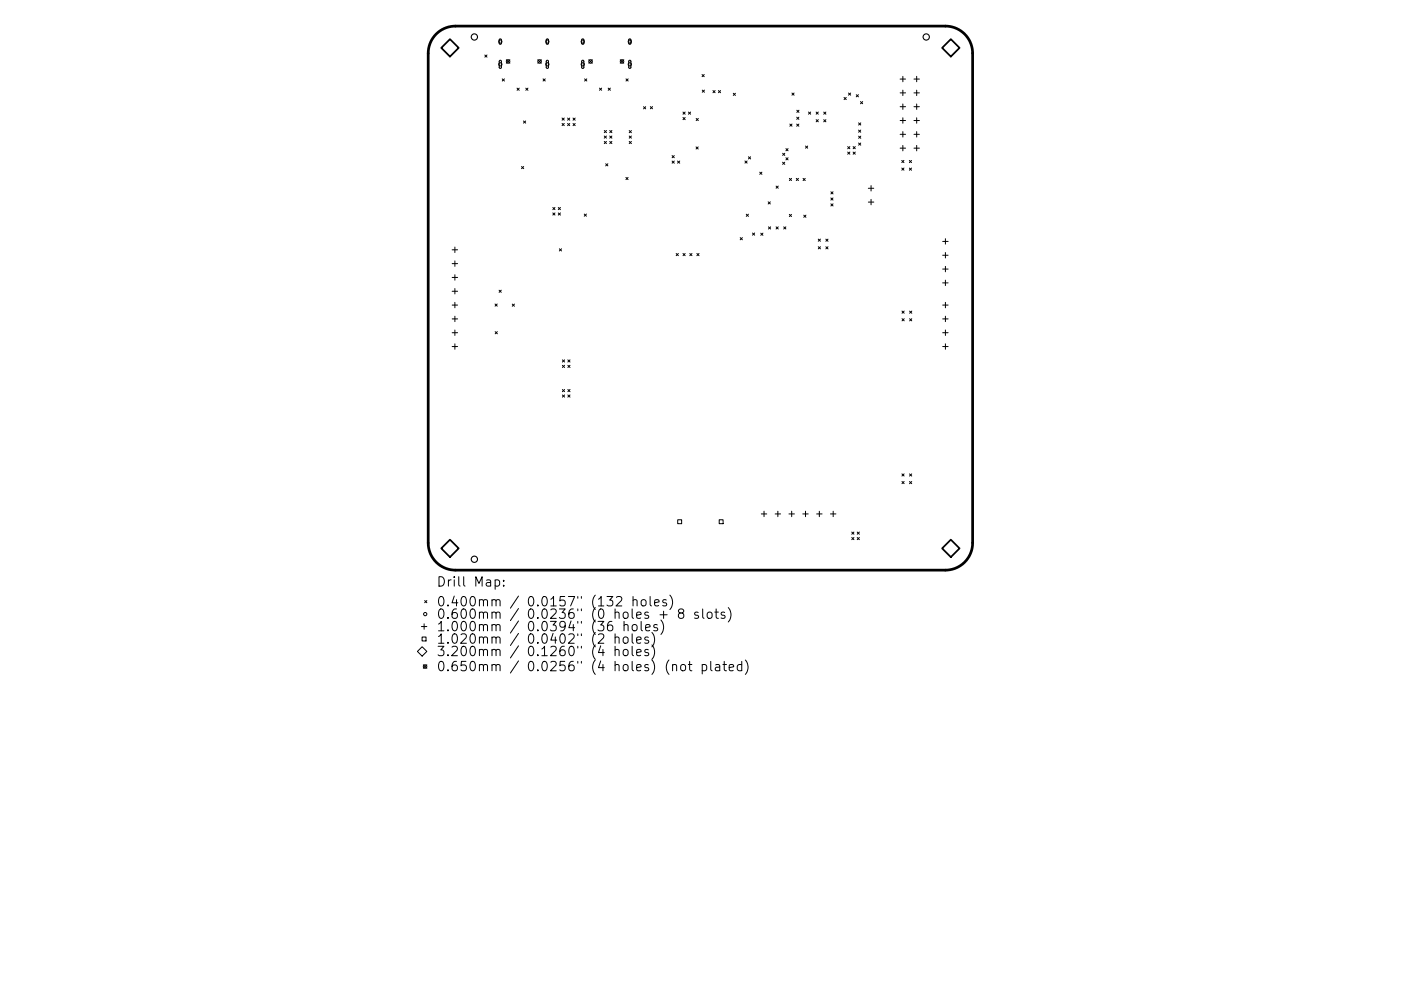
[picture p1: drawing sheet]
<svg xmlns="http://www.w3.org/2000/svg" width="297mm" height="210mm" viewBox="0 0 297 210" stroke-linecap="round" stroke-linejoin="round" font-family="sans-serif">
<defs><g id="words">
<g font-size="2.8">
<text x="92.5" y="124.5">Drill Map:</text>
<text x="92.5" y="128.7">0.400mm / 0.0157&quot; (132 holes)</text>
<text x="92.5" y="131.3">0.600mm / 0.0236&quot; (0 holes + 8 slots)</text>
<text x="92.5" y="133.9">1.000mm / 0.0394&quot; (36 holes)</text>
<text x="92.5" y="136.6">1.020mm / 0.0402&quot; (2 holes)</text>
<text x="92.5" y="139.2">3.200mm / 0.1260&quot; (4 holes)</text>
<text x="92.5" y="142.4">0.650mm / 0.0256&quot; (4 holes) (not plated)</text>
</g>
</g></defs>
<path d="M92.5 7.2a5.8 5.8 0 0 1 4.1-1.7h103.8a5.8 5.8 0 0 1 5.8 5.8v103.9a5.8 5.8 0 0 1-5.8 5.8h-103.8a5.8 5.8 0 0 1-5.8-5.8v-103.9a5.8 5.8 0 0 1 1.7-4.1z" fill="none" stroke="#000" stroke-width=".58"/>
<g fill="none" stroke="#000" stroke-width=".23">
<path d="M105.9 8.3h.2l.2 .1v.8l-.2 .2-.3-.2zM105.9 12.9l.3-.1 .1 .2v1.3l-.2 .2-.3-.2zM115.9 8.3h.2l.2 .1v.8l-.2 .2-.3-.2zM115.9 12.9l.2-.1 .2 .2v1.3l-.2 .2-.3-.2zM123.4 8.3h.2l.2 .1v.8l-.2 .2-.3-.2zM123.4 12.9l.2-.1 .2 .2v1.3l-.2 .2-.3-.2zM133.4 8.3h.2l.2 .1v.8l-.2 .2-.3-.2zM133.4 12.9l.2-.1 .2 .2v1.3l-.2 .2-.3-.2z"/>
<circle cx="100.6" cy="7.8" r=".66"/>
<circle cx="196.4" cy="7.8" r=".66"/>
<circle cx="100.6" cy="118.7" r=".66"/>
</g>
<g fill="none" stroke="#000" stroke-width=".21">
<path d="M102.8 11.7l.5 .4M103.3 11.7l-.5 .4M106.5 16.7l.4 .5M106.9 16.7l-.4 .5M107.4 12.7l.7 .7M108.1 12.7l-.7 .7M109.6 18.7l.5 .5M110.1 18.7l-.5 .5M111.5 18.7l.4 .5M111.9 18.7l-.4 .5M114 12.7l.8 .7M114.8 12.7l-.8 .7"/>
<path d="M115.1 16.7l.5 .5M115.6 16.7l-.5 .5M123.9 16.7l.5 .5M124.4 16.7l-.5 .5M124.8 12.7l.8 .7M125.6 12.7l-.8 .7M127.1 18.7l.5 .5M127.6 18.7l-.5 .5M129 18.7l.4 .5M129.4 18.7l-.4 .5M131.5 12.7l.8 .7M132.3 12.7l-.8 .7"/>
<path d="M132.7 16.7l.5 .5M133.2 16.7l-.5 .5M148.8 15.8l.5 .5M148.9 19.1l.5 .5M149.3 15.8l-.5 .5M149.4 19.1l-.5 .5M151.2 19.2l.4 .5M151.6 19.2l-.4 .5M152.3 19.2l.5 .5M152.8 19.2l-.5 .5M155.5 19.8l.4 .4M155.9 19.8l-.4 .4"/>
<path d="M167.9 19.7l.5 .5M168.4 19.7l-.5 .5M179.9 19.7l.5 .5M180.4 19.7l-.5 .5M190.8 16.8h1.2M190.8 19.7h1.2M191.4 16.2v1.2M191.4 19.1v1.2M193.8 16.8h1.1M193.8 19.7h1.1M194.4 16.2v1.2M194.4 19.1v1.2"/>
<path d="M110.6 35.3l.4 .5M111 25.7l.5 .4M111 35.3l-.4 .5M111.5 25.7l-.5 .4M119.2 25l.4 .5M119.2 26.2l.4 .5M119.6 25l-.4 .5M119.6 26.2l-.4 .5M120.3 26.2l.5 .5M120.3 25l.5 .5M120.8 25l-.5 .5M120.8 26.2l-.5 .5"/>
<path d="M121.5 25l.5 .5M121.5 26.2l.5 .5M122 25l-.5 .5M122 26.2l-.5 .5M128.1 28.9l.5 .4M128.1 30l.5 .5M128.1 27.7l.5 .4M128.4 34.7l.5 .5M128.6 28.9l-.5 .4M128.6 30l-.5 .5M128.6 27.7l-.5 .4M128.9 34.7l-.5 .5"/>
<path d="M129.3 30l.4 .5M129.3 28.9l.4 .4M129.3 27.7l.4 .4M129.7 28.9l-.4 .4M129.7 30l-.4 .5M129.7 27.7l-.4 .4M132.7 37.6l.5 .5M133.2 37.6l-.5 .5M133.4 27.7l.5 .5M133.4 28.9l.5 .4M133.4 30l.5 .5M133.9 27.7l-.5 .5"/>
<path d="M133.9 28.9l-.5 .4M133.9 30l-.5 .5M136.4 22.6l.5 .5M136.9 22.6l-.5 .5M137.9 22.6l.4 .5M138.3 22.6l-.4 .5M142.5 33l.5 .5M142.5 34.2l.5 .4M143 33l-.5 .5M143 34.2l-.5 .4M143.7 34.2l.4 .4M144.1 34.2l-.4 .4"/>
<path d="M144.8 23.8l.5 .4M144.8 24.9l.5 .5M145.3 23.8l-.5 .4M145.3 24.9l-.5 .5M146 23.8l.4 .4M146.4 23.8l-.4 .4M147.6 31.2l.4 .4M147.6 25.1l.5 .5M148 31.2l-.4 .4M148.1 25.1l-.5 .5M157.9 34.1l.5 .5M158.4 34.1l-.5 .5"/>
<path d="M158.7 33.3l.4 .4M159.1 33.3l-.4 .4M161.1 36.5l.4 .5M161.5 36.5l-.4 .5M164.5 39.5l.5 .4M165 39.5l-.5 .4M165.9 34.4l.5 .5M165.9 32.5l.5 .5M166.4 34.4l-.5 .5M166.4 32.5l-.5 .5M166.6 31.5l.5 .5M166.6 33.5l.5 .4"/>
<path d="M167.1 31.5l-.5 .5M167.1 33.5l-.5 .4M167.4 37.8l.4 .5M167.5 26.3l.4 .5M167.8 37.8l-.4 .5M167.9 26.3l-.4 .5M168.8 37.8l.5 .5M168.9 26.3l.5 .5M168.9 24.9l.5 .4M168.9 23.4l.5 .4M169.3 37.8l-.5 .5M169.4 26.3l-.5 .5"/>
<path d="M169.4 24.9l-.5 .4M169.4 23.4l-.5 .4M170.3 37.9l.4 .4M170.7 37.9l-.4 .4M170.8 31l.4 .4M171.2 31l-.4 .4M171.4 23.8l.5 .4M171.9 23.8l-.5 .4M173 23.8l.5 .4M173 25.4l.5 .4M173.5 23.8l-.5 .4M173.5 25.4l-.5 .4"/>
<path d="M174.6 23.8l.5 .4M174.6 25.4l.5 .5M175.1 25.4l-.5 .5M175.1 23.8l-.5 .4M179 20.7l.4 .4M179.4 20.7l-.4 .4M179.7 31.1l.5 .5M179.7 32.3l.5 .4M180.2 31.1l-.5 .5M180.2 32.3l-.5 .4M180.9 32.3l.4 .4M180.9 31.1l.4 .5"/>
<path d="M181.3 31.1l-.4 .5M181.3 32.3l-.4 .4M181.5 20.1l.5 .4M182 20.1l-.5 .4M182 27.6l.5 .5M182 26.1l.5 .4M182 30.3l.5 .5M182 28.9l.5 .4M182.4 21.6l.5 .4M182.5 27.6l-.5 .5M182.5 26.1l-.5 .4M182.5 30.3l-.5 .5"/>
<path d="M182.5 28.9l-.5 .4M182.9 21.6l-.5 .4M184.1 39.9h1.2M184.7 39.4v1.1M190.8 22.6h1.2M190.8 25.6h1.2M190.8 28.5h1.2M190.8 31.4h1.2M191.2 34l.5 .5M191.2 35.7l.5 .4M191.4 22.1v1.1M191.4 25v1.1"/>
<path d="M191.4 27.9v1.2M191.4 30.9v1.1M191.7 34l-.5 .5M191.7 35.7l-.5 .4M192.8 35.7l.5 .4M192.8 34l.5 .5M193.3 34l-.5 .5M193.3 35.7l-.5 .4M193.8 22.6h1.1M193.8 25.6h1.1M193.8 28.5h1.1M193.8 31.4h1.1"/>
<path d="M194.4 22.1v1.1M194.4 25v1.1M194.4 27.9v1.2M194.4 30.9v1.1M95.9 53h1.1M95.9 55.9h1.1M95.9 58.9h1.1M96.4 52.4v1.2M96.4 55.4v1.1M96.4 58.3v1.1M117.2 44l.5 .5M117.2 45.2l.5 .4"/>
<path d="M117.7 44l-.5 .5M117.7 45.2l-.5 .4M118.4 45.2l.4 .4M118.4 44l.4 .5M118.6 52.8l.5 .4M118.8 44l-.4 .5M118.8 45.2l-.4 .4M119.1 52.8l-.5 .4M123.9 45.4l.4 .5M124.3 45.4l-.4 .5M143.4 53.8l.4 .4M143.8 53.8l-.4 .4"/>
<path d="M144.8 53.8l.5 .4M145.3 53.8l-.5 .4M146.3 53.8l.4 .4M146.7 53.8l-.4 .4M147.8 53.8l.4 .4M148.2 53.8l-.4 .4M156.9 50.4l.5 .5M157.4 50.4l-.5 .5M158.2 45.4l.5 .5M158.7 45.4l-.5 .5M159.5 49.4l.5 .5M160 49.4l-.5 .5"/>
<path d="M161.3 49.5l.5 .4M161.8 49.5l-.5 .4M162.9 42.8l.4 .5M162.9 48.1l.5 .5M163.3 42.8l-.4 .5M163.4 48.1l-.5 .5M164.5 48.1l.5 .5M165 48.1l-.5 .5M166.2 48.1l.4 .5M166.6 48.1l-.4 .5M167.4 45.5l.4 .4M167.8 45.5l-.4 .4"/>
<path d="M170.4 45.6l.5 .5M170.9 45.6l-.5 .5M173.5 50.7l.4 .5M173.5 52.3l.5 .5M173.9 50.7l-.4 .5M174 52.3l-.5 .5M175.1 52.3l.5 .5M175.1 50.7l.5 .5M175.6 50.7l-.5 .5M175.6 52.3l-.5 .5M176.2 42l.4 .5M176.2 40.7l.4 .5"/>
<path d="M176.2 43.2l.4 .5M176.6 42l-.4 .5M176.6 40.7l-.4 .5M176.6 43.2l-.4 .5M184.1 42.9h1.2M184.7 42.3v1.2M199.9 51.2h1.1M199.9 54.2h1.1M199.9 57.1h1.1M200.4 50.6v1.2M200.4 53.6v1.1M200.4 56.5v1.2"/>
<path d="M200.4 59.4v1.2M95.9 61.8h1.1M95.9 64.7h1.1M95.9 67.7h1.1M95.9 70.6h1.1M95.9 73.5h1.1M96.4 61.2v1.2M96.4 64.2v1.1M96.4 67.1v1.1M96.4 70v1.2M96.4 72.9v1.2M105 64.5l.4 .5"/>
<path d="M105 70.4l.4 .4M105.4 64.5l-.4 .5M105.4 70.4l-.4 .4M105.8 61.6l.5 .4M106.3 61.6l-.5 .4M108.6 64.5l.5 .5M109.1 64.5l-.5 .5M119.2 76.4l.5 .4M119.2 77.5l.5 .5M119.7 76.4l-.5 .4M119.7 77.5l-.5 .5M120.4 77.5l.5 .5"/>
<path d="M120.4 76.4l.5 .4M120.9 76.4l-.5 .4M120.9 77.5l-.5 .5M191.2 66l.5 .5M191.2 67.6l.5 .5M191.7 66l-.5 .5M191.7 67.6l-.5 .5M192.9 67.6l.4 .5M192.9 66l.4 .5M193.3 66l-.4 .5M193.3 67.6l-.4 .5M199.9 64.7h1.1"/>
<path d="M199.9 67.7h1.1M199.9 70.6h1.1M199.9 73.5h1.1M199.9 60h1.1M200.4 64.2v1.1M200.4 67.1v1.1M200.4 70v1.2M200.4 72.9v1.2M119.2 82.6l.5 .5M119.2 83.8l.5 .5M119.7 82.6l-.5 .5M119.7 83.8l-.5 .5"/>
<path d="M120.4 83.8l.5 .5M120.4 82.6l.5 .5M120.9 82.6l-.5 .5M120.9 83.8l-.5 .5M143.7 110.3h.8v.8h-.8zM152.5 110.3h.8v.8h-.8zM161.4 109h1.2M162 108.5v1.1M164.3 109h1.2M164.9 108.5v1.1M167.3 109h1.1M167.9 108.5v1.1"/>
<path d="M170.2 109h1.2M170.8 108.5v1.1M173.1 109h1.2M173.7 108.5v1.1M176.1 109h1.1M176.6 108.5v1.1M180.6 112.9l.5 .4M180.6 114l.5 .5M181.1 112.9l-.5 .4M181.1 114l-.5 .5M181.7 114l.5 .5M181.7 112.9l.5 .4"/>
<path d="M182.2 112.9l-.5 .4M182.2 114l-.5 .5M191.2 100.5l.5 .5M191.2 102.2l.5 .4M191.7 100.5l-.5 .5M191.7 102.2l-.5 .4M192.8 102.2l.5 .4M192.8 100.5l.5 .5M193.3 100.5l-.5 .5M193.3 102.2l-.5 .4M88.5 138.2l1-1 1 1-1 1zM89.3 132.9h1.2"/>
<path d="M89.5 135.2h.8v.8h-.8zM89.9 132.4v1.1M90 127.4l.5 .5M90.5 127.4l-.5 .5M105 123.1l.6-.1 .3 .4v.6l-.2 .3h-.7M106.8 124.2v.2M106.8 123.1v.2M129.7 131.8a.79 .79 0 0 0-.9 .9v.8l.2 .2 .6 .1 .2-.2 .1-.6-.2-.3-.5-.1-.4 .4M130.4 135.3a.5 .5 0 0 1 .9 .1v1.1M130.4 138a.5 .5 0 0 1 .9 .1v1M130.4 134.5v2M130.4 137.1v2"/>
<path d="M130.7 126.7l.3-.1h.5l.2 .1 .1 .4-.1 .3-1.1 1.2h1.2M132.2 135.3a.54 .54 0 0 1 .6-.2 .54 .54 0 0 1 .4 .4v.6a.54 .54 0 0 1-.6 .4 .54 .54 0 0 1-.5-.4zM132.2 138a.54 .54 0 0 1 .6-.2 .54 .54 0 0 1 .4 .4v.5a.54 .54 0 0 1-.6 .4 .54 .54 0 0 1-.5-.4zM132.3 132.7a.5 .5 0 0 1 .9 .1v1M132.3 131.8v2M134 134.5v1.7l.3 .3M134 137.1v1.7l.3 .3M134.1 132.7a.54 .54 0 0 1 .6-.2 .54 .54 0 0 1 .4 .4v.6a.54 .54 0 0 1-.5 .4 .54 .54 0 0 1-.6-.4zM134.2 127.4l.3-.2 .5 .1 .1 1.3M134.2 126.6v2M135 135.8l.9-.2-.1-.4-.5-.1-.3 .3 .1 1h.7M135 138.5l.9-.2-.1-.4-.5-.1-.3 .3 .1 .9h.7"/>
<path d="M135.9 131.8v1.8l.3 .2M136 127.4l.3-.2a.54 .54 0 0 1 .7 .4v.6a.54 .54 0 0 1-.5 .4 .54 .54 0 0 1-.6-.4zM136.9 133.2l.9-.2-.1-.4-.5-.1-.3 .3 .1 .9h.7M137.5 135.2l-.5-.1-.3 .3 .1 .3 .7 .2v.5h-.8M137.5 137.9l-.5-.1-.3 .3 .1 .3 .7 .1v.5h-.8M137.8 126.6v1.7l.3 .3M138.2 134.2a2.29 2.29 0 0 1 0 3M138.2 136.8a2.29 2.29 0 0 1 0 3.1M138.8 127.9l.9-.2-.1-.4-.5-.1-.3 .3 .1 1h.7M139.4 132.6l-.5-.1-.3 .3 .1 .3 .7 .2v.4h-.8M139.9 130.4h1.6M140.1 131.6a2.29 2.29 0 0 1 0 3"/>
<path d="M140.7 129.7v1.5M141.3 127.3l-.5-.1-.3 .3 .1 .3 .7 .2v.5h-.8M142 126.3a2.29 2.29 0 0 1 0 3M144.2 130.1l-.4-.4 .1-.3 .3-.2 .6 .1 .2 .3-.1 .3-.9 .2-.2 .3 .1 .6 .3 .2 .6-.1 .2-.3v-.4l-.4-.3M148 130l-.4-.1-.3 .2 .1 .3 .6 .2v.5h-.7M149 129.2v1.7l.3 .3M150 130.1a.54 .54 0 0 1 .6-.2 .54 .54 0 0 1 .4 .3v.6a.54 .54 0 0 1-.5 .4 .54 .54 0 0 1-.6-.4zM151.6 129.9h.7M151.8 129.2v1.7l.1 .2 .4 .1M153.6 130l-.4-.1-.3 .2 .1 .3 .6 .2v.5h-.7M154.4 128.9a2.29 2.29 0 0 1 0 3.1M89.7 141l.8 .8"/>
<path d="M90.5 141l-.8 .8M142.6 141.2a.5 .5 0 0 1 .9 .1v1M144.4 141.2a.54 .54 0 0 1 .5-.2 .54 .54 0 0 1 .5 .4v.5a.54 .54 0 0 1-.6 .4 .54 .54 0 0 1-.5-.4zM145.9 141h.8M146.2 140.3v1.7l.1 .2 .4 .1M148.9 141.1l.6-.1 .3 .4v.5l-.2 .3h-.7M148.9 141v2M150.7 140.3v1.7l.3 .3M151.7 141.1h.8l.1 1.2M152.6 141.5l-.7 .1a.39 .39 0 0 0-.3 .3 .39 .39 0 0 0 .3 .4l.7-.1M153.3 141h.7M153.6 140.3v1.7v.2l.4 .1"/>
<path d="M154.6 141.7l1-.2-.1-.4-.6-.1-.3 .3 .1 .9h.8M157.3 141.1l-.6-.1-.4 .4v.5l.2 .3h.8M157.3 140.3v2M158 140a2.29 2.29 0 0 1 0 3.1"/>
<circle cx="106.1" cy="13.7" r=".35"/>
<circle cx="106.1" cy="8.8" r=".35"/>
<circle cx="107.7" cy="13" r=".38"/>
<circle cx="114.4" cy="13" r=".38"/>
<circle cx="116" cy="13.7" r=".35"/>
<circle cx="116" cy="8.8" r=".35"/>
<circle cx="123.6" cy="13.7" r=".35"/>
<circle cx="123.6" cy="8.8" r=".35"/>
<circle cx="125.2" cy="13" r=".38"/>
<circle cx="131.9" cy="13" r=".38"/>
<circle cx="133.5" cy="13.7" r=".35"/>
<circle cx="133.5" cy="8.8" r=".35"/>
<circle cx="90.2" cy="130.3" r=".35"/>
<circle cx="90.1" cy="141.4" r=".38"/>
</g>
<path d="M95.4 8.3l1.9 1.9-1.9 1.8-1.8-1.8zM199.8 10.2l1.8-1.9 1.8 1.9-1.8 1.8zM95.4 114.5l1.9 1.8-1.9 1.9-1.8-1.9zM199.8 116.3l1.8-1.8 1.8 1.8-1.8 1.9z" fill="none" stroke="#000" stroke-width=".37"/>
<use href="#words"/>
</svg>
